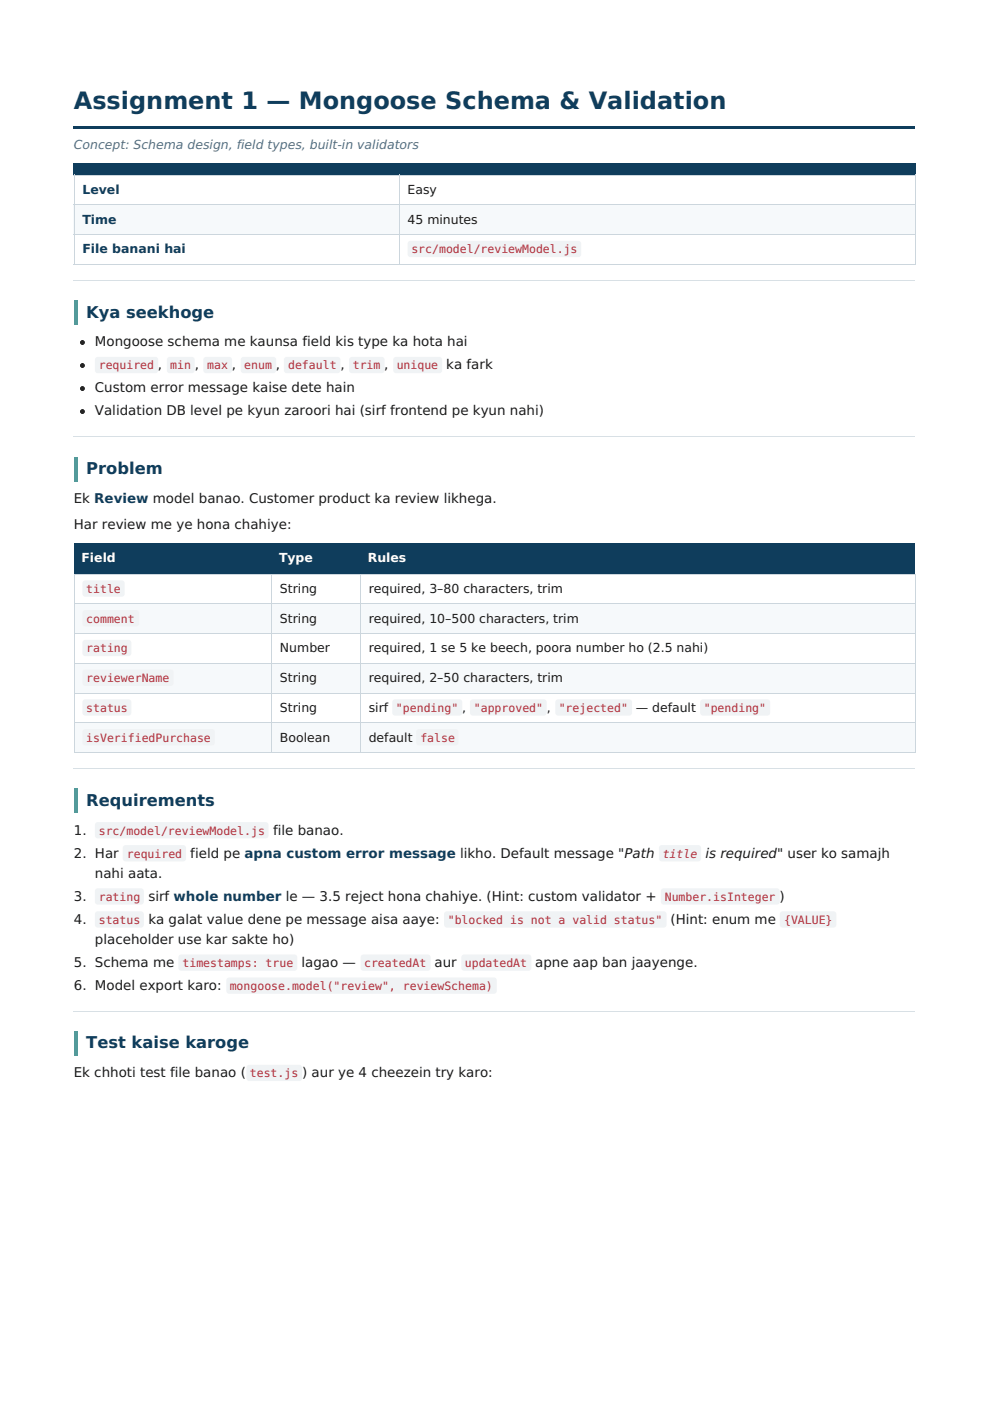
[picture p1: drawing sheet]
<svg xmlns="http://www.w3.org/2000/svg" width="210mm" height="297mm" viewBox="0 0 210 297" stroke-linecap="round" stroke-linejoin="round" font-family="sans-serif">
<defs><g id="words">
<text font-size="5.1" fill="#0f3d5c" x="15.6" y="23.2">Assignment 1 — Mongoose Schema &amp; Validation</text>
<g font-size="3.5" fill="#0f3d5c">
<text x="18.3" y="67.3">Kya seekhoge</text>
<text x="18.3" y="100.5">Problem</text>
<text x="18.3" y="170.8">Requirements</text>
<text x="18.3" y="222.3">Test kaise karoge</text>
</g>
<g font-size="2.8" fill="#1a1a1a">
<text x="20.1" y="73.4">Mongoose schema me kaunsa field kis type ka hota hai</text>
<text x="20.1" y="83.2">Custom error message kaise dete hain</text>
<text x="33.5" y="78.3">,</text>
<text x="41.3" y="78.3">,</text>
<text x="49.2" y="78.3">,</text>
<text x="58.5" y="78.3">,</text>
<text x="72.2" y="78.3">,</text>
<text x="81.5" y="78.3">,</text>
<text x="94.6" y="78.3">ka fark</text>
<text x="20.1" y="88.1">Validation DB level pe kyun zaroori hai (sirf frontend pe kyun nahi)</text>
<text x="15.6" y="106.6">Ek Review model banao. Customer product ka review likhega.</text>
<text x="15.6" y="112.1">Har review me ye hona chahiye:</text>
<text x="15.6" y="176.9">1.</text>
<text x="57.9" y="176.9">file banao.</text>
<text x="15.6" y="181.8">2. Har</text>
<text x="40.4" y="181.8">field pe apna custom error message likho. Default message &quot;Path</text>
<text x="149.6" y="181.8">is required&quot; user ko samajh</text>
<text x="15.6" y="191">3.</text>
<text x="20.1" y="186.1">nahi aata.</text>
<text x="31.5" y="191">sirf whole number le — 3.5 reject hona chahiye. (Hint: custom validator +</text>
<text x="165.2" y="191">)</text>
<text x="15.6" y="195.9">4.</text>
<text x="31.5" y="195.9">ka galat value dene pe message aisa aaye:</text>
<text x="142.2" y="195.9">(Hint: enum me</text>
<text x="20.1" y="200.1">placeholder use kar sakte ho)</text>
<text x="15.6" y="205">5. Schema me</text>
<text x="15.6" y="209.9">6. Model export karo:</text>
<text x="63.9" y="205">lagao —</text>
<text x="92.1" y="205">aur</text>
<text x="113.5" y="205">apne aap ban jaayenge.</text>
<text x="15.6" y="228.4">Ek chhoti test file banao (</text>
<text x="64.1" y="228.4">) aur ye 4 cheezein try karo:</text>
</g>
<text font-size="2.6" fill="#55707f" x="15.6" y="31.5">Concept: Schema design, field types, built-in validators</text>
<g font-size="2.6" fill="#0f3d5c">
<text x="17.5" y="41.1">Level</text>
<text x="17.5" y="47.4">Time</text>
<text x="17.5" y="53.7">File banani hai</text>
</g>
<g font-size="2.6" fill="#1a1a1a">
<text x="86.4" y="41.1">Easy</text>
<text x="86.4" y="47.4">45 minutes</text>
<text x="59.4" y="125.7">String</text>
<text x="78.2" y="125.7">required, 3–80 characters, trim</text>
<text x="59.4" y="132">String</text>
<text x="78.2" y="132">required, 10–500 characters, trim</text>
<text x="59.4" y="138.3">Number</text>
<text x="78.2" y="138.3">required, 1 se 5 ke beech, poora number ho (2.5 nahi)</text>
<text x="59.4" y="144.6">String</text>
<text x="78.2" y="144.6">required, 2–50 characters, trim</text>
<text x="59.4" y="150.9">String</text>
<text x="78.2" y="150.9">sirf</text>
<text x="116" y="150.9">,</text>
<text x="134.8" y="150.9">— default</text>
<text x="59.4" y="157.2">Boolean</text>
<text x="78.2" y="157.2">default</text>
</g>
<g font-size="2.6" fill="#fff">
<text x="17.3" y="119.2">Field</text>
<text x="59.2" y="119.2">Type</text>
<text x="78" y="119.2">Rules</text>
</g>
<g font-size="2.4" fill="#b02a37">
<text x="87.2" y="53.7">src/model/reviewModel.js</text>
<text x="20.9" y="78.3">required</text>
<text x="36.1" y="78.3">min</text>
<text x="44" y="78.3">max</text>
<text x="51.8" y="78.3">enum</text>
<text x="61.1" y="78.3">default</text>
<text x="74.8" y="78.3">trim</text>
<text x="84.1" y="78.3">unique</text>
<text x="18.3" y="125.7">title</text>
<text x="18.3" y="132">comment</text>
<text x="18.3" y="138.3">rating</text>
<text x="18.3" y="144.6">reviewerName</text>
<text x="18.3" y="150.9">status</text>
<text x="84" y="150.9">&quot;pending&quot; ,</text>
<text x="100.5" y="150.9">&quot;approved&quot;</text>
<text x="118.5" y="150.9">&quot;rejected&quot;</text>
<text x="149.2" y="150.9">&quot;pending&quot;</text>
<text x="18.3" y="157.2">isVerifiedPurchase</text>
<text x="89.1" y="157.2">false</text>
<text x="20.9" y="176.9">src/model/reviewModel.js</text>
<text x="26.9" y="181.8">required</text>
<text x="140.5" y="181.8">title</text>
<text x="20.9" y="191">rating</text>
<text x="140.9" y="191">Number.isInteger</text>
<text x="20.9" y="195.9">status</text>
<text x="94.9" y="195.9">&quot;blocked is not a valid status&quot;</text>
<text x="166.2" y="195.9">{VALUE}</text>
<text x="38.7" y="205">timestamps: true</text>
<text x="48.7" y="209.9">mongoose.model(&quot;review&quot;, reviewSchema)</text>
<text x="77.2" y="205">createdAt</text>
<text x="98.6" y="205">updatedAt</text>
<text x="53" y="228.4">test.js</text>
</g>
</g></defs>
<g fill="#0f3d5c">
<path d="M15.6 26.7h178.4v.6h-178.4z"/>
<path d="M15.6 34.6h69v2.4h-69z"/>
<path d="M84.6 34.6h109.4v2.4h-109.4z"/>
</g>
<g fill="#f6f9fb">
<path d="M15.6 43.3h69v6.3h-69z"/>
<path d="M84.6 43.3h109.4v6.3h-109.4z"/>
</g>
<path d="M15.6 37.1h178.6M15.8 37v19.1M84.7 37v19.1M194.1 37v19.1M15.6 49.7h178.6M15.6 56h178.6M15.6 43.4h178.6" fill="none" stroke="#ccd6dd" stroke-width=".21"/>
<path d="M15.6 59.5h178.4" fill="none" stroke="#d8e0e5" stroke-width=".21"/>
<path d="M15.6 63.7h.9v5.3h-.9z" fill="#2a9d8f"/>
<path d="M15.6 92.6h178.4" fill="none" stroke="#d8e0e5" stroke-width=".21"/>
<path d="M15.6 96.8h.9v5.3h-.9z" fill="#2a9d8f"/>
<g fill="#0f3d5c">
<path d="M15.6 115.1h41.9v6.5h-41.9z"/>
<path d="M57.5 115.1h18.8v6.5h-18.8z"/>
<path d="M76.3 115.1h117.7v6.5h-117.7z"/>
</g>
<g fill="#f6f9fb">
<path d="M15.6 127.9h41.9v6.3h-41.9z"/>
<path d="M57.5 127.9h18.8v6.3h-18.8z"/>
<path d="M76.3 127.9h117.7v6.3h-117.7z"/>
<path d="M15.6 140.5h41.9v6.3h-41.9z"/>
<path d="M57.5 140.5h18.8v6.3h-18.8z"/>
<path d="M76.3 140.5h117.7v6.3h-117.7z"/>
<path d="M15.6 153.2h41.9v6.3h-41.9z"/>
<path d="M57.5 153.2h18.8v6.3h-18.8z"/>
<path d="M76.3 153.2h117.7v6.3h-117.7z"/>
</g>
<path d="M15.6 134.3h178.6M15.6 128h178.6M15.6 121.7h178.6M15.8 121.6v38.1M57.6 121.6v38.1M76.4 121.6v38.1M194.1 121.6v38.1M15.6 153.3h178.6M15.6 159.6h178.6M15.6 146.9h178.6M15.6 140.6h178.6" fill="none" stroke="#ccd6dd" stroke-width=".21"/>
<path d="M15.6 163h178.4" fill="none" stroke="#d8e0e5" stroke-width=".21"/>
<path d="M15.6 167.2h.9v5.3h-.9z" fill="#2a9d8f"/>
<path d="M15.6 214.5h178.4" fill="none" stroke="#d8e0e5" stroke-width=".21"/>
<path d="M15.6 218.6h.9v5.3h-.9z" fill="#2a9d8f"/>
<path d="M86.6 51.2l.4-.1h35.6a.61 .61 0 0 1 .6 .6v2.2a.61 .61 0 0 1-.6 .6h-35.6a.61 .61 0 0 1-.6-.6v-2.2z" fill-rule="evenodd" fill="#f0f3f5"/>
<g fill="#1a1a1a" stroke="#1a1a1a" stroke-width=".21">
<circle cx="17.5" cy="72.6" r=".41"/>
<circle cx="17.5" cy="77.5" r=".41"/>
</g>
<g fill="#f0f3f5">
<path d="M20.3 75.8l.4-.1h12.2a.61 .61 0 0 1 .6 .6v2.2a.61 .61 0 0 1-.6 .6h-12.2a.61 .61 0 0 1-.6-.6v-2.2z" fill-rule="evenodd"/>
<path d="M35.6 75.8l.4-.1h4.7a.6 .6 0 0 1 .6 .6v2.2a.6 .6 0 0 1-.6 .6h-4.7a.6 .6 0 0 1-.6-.6v-2.2z" fill-rule="evenodd"/>
<path d="M43.3 75.8l.4-.1h4.9a.61 .61 0 0 1 .6 .6v2.2a.61 .61 0 0 1-.6 .6h-4.9a.61 .61 0 0 1-.6-.6v-2.2z" fill-rule="evenodd"/>
<path d="M51.2 75.8l.4-.1h6.3a.61 .61 0 0 1 .7 .6v2.2a.61 .61 0 0 1-.7 .6h-6.3a.61 .61 0 0 1-.6-.6v-2.2z" fill-rule="evenodd"/>
<path d="M60.4 75.8l.4-.1h10.8a.61 .61 0 0 1 .6 .6v2.2a.61 .61 0 0 1-.6 .6h-10.8a.61 .61 0 0 1-.6-.6v-2.2z" fill-rule="evenodd"/>
<path d="M74.2 75.8l.4-.1h6.3a.61 .61 0 0 1 .6 .6v2.2a.61 .61 0 0 1-.6 .6h-6.3a.61 .61 0 0 1-.6-.6v-2.2z" fill-rule="evenodd"/>
<path d="M83.5 75.8l.5-.1h9.1a.61 .61 0 0 1 .6 .6v2.2a.61 .61 0 0 1-.6 .6h-9.1a.61 .61 0 0 1-.6-.6v-2.2z" fill-rule="evenodd"/>
</g>
<g fill="#1a1a1a" stroke="#1a1a1a" stroke-width=".21">
<circle cx="17.5" cy="82.4" r=".41"/>
<circle cx="17.5" cy="87.3" r=".41"/>
</g>
<g fill="#f0f3f5">
<path d="M17.7 123.2l.4-.1h7.7a.61 .61 0 0 1 .6 .6v2.2a.61 .61 0 0 1-.6 .6h-7.7a.61 .61 0 0 1-.6-.6v-2.2z" fill-rule="evenodd"/>
<path d="M17.7 129.5l.4-.1h10.8a.61 .61 0 0 1 .6 .6v2.2a.61 .61 0 0 1-.6 .6h-10.8a.61 .61 0 0 1-.6-.6v-2.2z" fill-rule="evenodd"/>
<path d="M17.7 135.8l.4-.1h9.1a.61 .61 0 0 1 .7 .6v2.2a.61 .61 0 0 1-.7 .6h-9.1a.61 .61 0 0 1-.6-.6v-2.2z" fill-rule="evenodd"/>
<path d="M17.7 142.1l.4-.1h18.1a.61 .61 0 0 1 .6 .6v2.2a.61 .61 0 0 1-.6 .6h-18.1a.61 .61 0 0 1-.6-.6v-2.2z" fill-rule="evenodd"/>
<path d="M17.7 148.4l.4-.1h9.1a.61 .61 0 0 1 .7 .6v2.2a.61 .61 0 0 1-.7 .6h-9.1a.61 .61 0 0 1-.6-.6v-2.2z" fill-rule="evenodd"/>
<path d="M83.3 148.4l.5-.1h13.6a.61 .61 0 0 1 .6 .6v2.2a.61 .61 0 0 1-.6 .6h-13.6a.61 .61 0 0 1-.6-.6v-2.2z" fill-rule="evenodd"/>
<path d="M99.8 148.4l.5-.1h15a.61 .61 0 0 1 .6 .6v2.2a.61 .61 0 0 1-.6 .6h-15a.61 .61 0 0 1-.7-.6v-2.2z" fill-rule="evenodd"/>
<path d="M117.9 148.4l.5-.1h15a.61 .61 0 0 1 .6 .6v2.2a.61 .61 0 0 1-.6 .6h-15a.61 .61 0 0 1-.7-.6v-2.2z" fill-rule="evenodd"/>
<path d="M148.6 148.4l.5-.1h13.6a.61 .61 0 0 1 .6 .6v2.2a.61 .61 0 0 1-.6 .6h-13.6a.61 .61 0 0 1-.6-.6v-2.2z" fill-rule="evenodd"/>
<path d="M17.7 154.8l.4-.2h26.8a.61 .61 0 0 1 .6 .6v2.2a.61 .61 0 0 1-.6 .6h-26.8a.61 .61 0 0 1-.6-.6v-2.2z" fill-rule="evenodd"/>
<path d="M88.4 154.8l.5-.2h7.7a.61 .61 0 0 1 .6 .6v2.2a.61 .61 0 0 1-.6 .6h-7.7a.61 .61 0 0 1-.6-.6v-2.2z" fill-rule="evenodd"/>
<path d="M20.3 174.5l.4-.2h35.6a.61 .61 0 0 1 .6 .6v2.2a.61 .61 0 0 1-.6 .7h-35.6a.61 .61 0 0 1-.6-.7v-2.2z" fill-rule="evenodd"/>
<path d="M26.2 179.4l.4-.2h12.2a.61 .61 0 0 1 .6 .6v2.2a.61 .61 0 0 1-.6 .6h-12.2a.61 .61 0 0 1-.6-.6v-2.2z" fill-rule="evenodd"/>
<path d="M139.9 179.4l.4-.2h7.7a.61 .61 0 0 1 .7 .6v2.2a.61 .61 0 0 1-.7 .6h-7.7a.61 .61 0 0 1-.6-.6v-2.2z" fill-rule="evenodd"/>
<path d="M20.3 188.5l.4-.2h9.2a.61 .61 0 0 1 .6 .6v2.3a.61 .61 0 0 1-.6 .6h-9.2a.61 .61 0 0 1-.6-.6v-2.3z" fill-rule="evenodd"/>
<path d="M140.3 188.5l.4-.2h24a.61 .61 0 0 1 .6 .6v2.3a.61 .61 0 0 1-.6 .6h-24a.61 .61 0 0 1-.6-.6v-2.3z" fill-rule="evenodd"/>
<path d="M20.3 193.4l.4-.2h9.2a.61 .61 0 0 1 .6 .6v2.3a.61 .61 0 0 1-.6 .6h-9.2a.61 .61 0 0 1-.6-.6v-2.3z" fill-rule="evenodd"/>
<path d="M94.3 193.4l.5-.2h45.9a.61 .61 0 0 1 .6 .6v2.3a.61 .61 0 0 1-.6 .6h-45.9a.61 .61 0 0 1-.6-.6v-2.3z" fill-rule="evenodd"/>
<path d="M165.5 193.4l.4-.2h10.8a.61 .61 0 0 1 .6 .6v2.3a.61 .61 0 0 1-.6 .6h-10.8a.61 .61 0 0 1-.6-.6v-2.3z" fill-rule="evenodd"/>
<path d="M38 202.5l.4-.1h24a.61 .61 0 0 1 .6 .6v2.2a.61 .61 0 0 1-.6 .6h-24a.61 .61 0 0 1-.6-.6v-2.2z" fill-rule="evenodd"/>
<path d="M76.6 202.5l.5-.1h13.6a.61 .61 0 0 1 .6 .6v2.2a.61 .61 0 0 1-.6 .6h-13.6a.61 .61 0 0 1-.6-.6v-2.2z" fill-rule="evenodd"/>
<path d="M98 202.5l.4-.1h13.6a.61 .61 0 0 1 .7 .6v2.2a.61 .61 0 0 1-.7 .6h-13.6a.61 .61 0 0 1-.6-.6v-2.2z" fill-rule="evenodd"/>
<path d="M48.2 207.4l.4-.2h56.1a.61 .61 0 0 1 .6 .7v2.2a.61 .61 0 0 1-.6 .6h-56.1a.61 .61 0 0 1-.6-.6v-2.2z" fill-rule="evenodd"/>
<path d="M52.4 225.9l.5-.1h10.5a.61 .61 0 0 1 .7 .6v2.2a.61 .61 0 0 1-.7 .6h-10.5a.61 .61 0 0 1-.6-.6v-2.2z" fill-rule="evenodd"/>
</g>
<use href="#words"/>
</svg>
